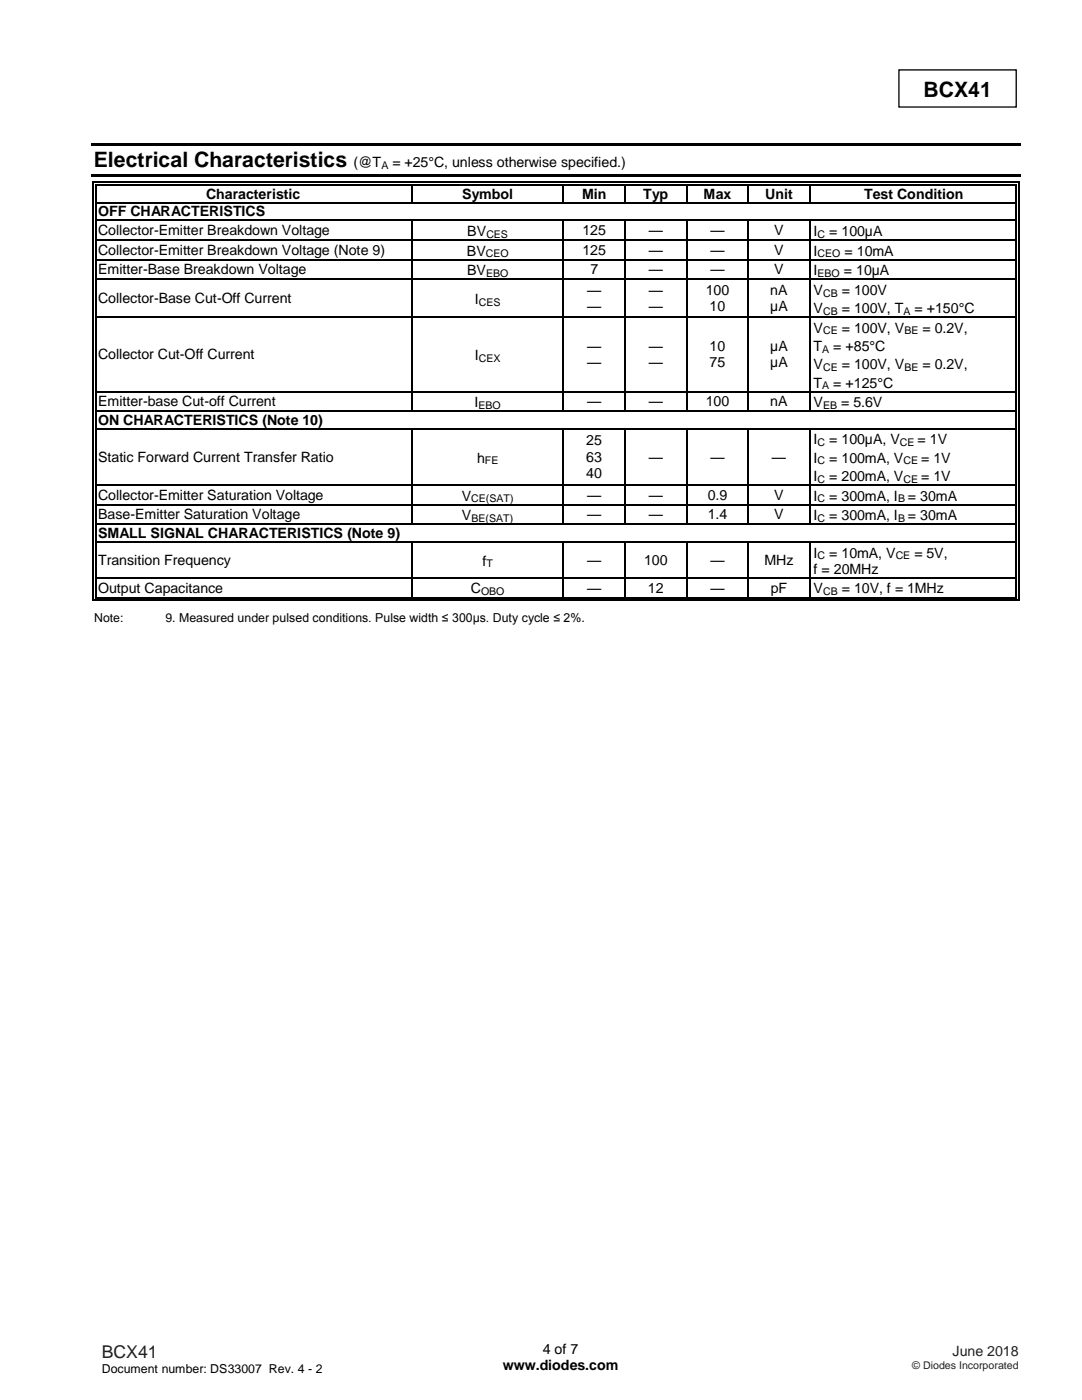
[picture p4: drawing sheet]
<svg xmlns="http://www.w3.org/2000/svg" width="216mm" height="279mm" viewBox="0 0 216 279" stroke-linecap="round" stroke-linejoin="round" font-family="sans-serif">
<defs><g id="words">
<g font-size="4.2">
<text x="184.3" y="19.3">BCX41</text>
<text x="18.7" y="33.4">Electrical Characteristics</text>
</g>
<text font-size="3.5" fill="#231f20" x="20.3" y="270.9">BCX41</text>
<g font-size="2.8">
<text x="70.5" y="33.4">(@T</text>
<text x="78.3" y="33.4">= +25°C, unless otherwise specified.)</text>
<text x="41.1" y="39.6">Characteristic</text>
<text x="92.2" y="39.6">Symbol</text>
<text x="116.1" y="39.6">Min</text>
<text x="128.3" y="39.6">Typ</text>
<text x="140.4" y="39.6">Max</text>
<text x="152.7" y="39.6">Unit</text>
<text x="172.5" y="39.6">Test Condition</text>
<text x="19.6" y="43.1">OFF CHARACTERISTICS</text>
<text x="19.6" y="46.9">Collector-Emitter Breakdown Voltage</text>
<text x="93.2" y="47.1">BV</text>
<text x="116.2" y="46.9">125</text>
<text x="129.4" y="46.9">—</text>
<text x="141.8" y="46.9">—</text>
<text x="154.5" y="46.9">V</text>
<text x="162.3" y="47.1">I</text>
<text x="165.5" y="47.1">= 100µA</text>
<text x="19.6" y="50.8">Collector-Emitter Breakdown Voltage (Note 9)</text>
<text x="93.2" y="51">BV</text>
<text x="116.2" y="50.8">125</text>
<text x="129.4" y="50.8">—</text>
<text x="141.8" y="50.8">—</text>
<text x="154.5" y="50.8">V</text>
<text x="162.3" y="51">I</text>
<text x="168.5" y="51">= 10mA</text>
<text x="19.6" y="54.7">Emitter-Base Breakdown Voltage</text>
<text x="93.2" y="54.9">BV</text>
<text x="117.2" y="58.9">—</text>
<text x="117.8" y="54.7">7</text>
<text x="129.4" y="54.7">—</text>
<text x="129.4" y="58.9">—</text>
<text x="140.8" y="58.9">100</text>
<text x="141.8" y="54.7">—</text>
<text x="153.7" y="58.9">nA</text>
<text x="154.5" y="54.7">V</text>
<text x="162.3" y="54.9">I</text>
<text x="162.3" y="58.9">V</text>
<text x="168" y="58.9">= 100V</text>
<text x="168.4" y="54.9">= 10µA</text>
<text x="19.6" y="60.5">Collector-Base Cut-Off Current</text>
<text x="94.8" y="60.7">I</text>
<text x="117.2" y="62.1">—</text>
<text x="129.4" y="62.1">—</text>
<text x="141.6" y="62.1">10</text>
<text x="153.7" y="62.1">µA</text>
<text x="162.3" y="62.5">V</text>
<text x="168" y="62.5">= 100V, T</text>
<text x="182.5" y="62.5">= +150°C</text>
<text x="19.6" y="71.7">Collector Cut-Off Current</text>
<text x="94.8" y="71.9">I</text>
<text x="117.2" y="70.1">—</text>
<text x="129.4" y="70.1">—</text>
<text x="141.6" y="70.1">10</text>
<text x="153.7" y="70.1">µA</text>
<text x="162.3" y="66.4">V</text>
<text x="162.3" y="70">T</text>
<text x="166.3" y="70">= +85°C</text>
<text x="168" y="66.4">= 100V, V</text>
<text x="184.1" y="66.4">= 0.2V,</text>
<text x="117.2" y="73.3">—</text>
<text x="129.4" y="73.3">—</text>
<text x="141.6" y="73.3">75</text>
<text x="153.7" y="73.3">µA</text>
<text x="162.3" y="73.7">V</text>
<text x="162.3" y="77.4">T</text>
<text x="166.3" y="77.4">= +125°C</text>
<text x="168" y="73.7">= 100V, V</text>
<text x="184.1" y="73.7">= 0.2V,</text>
<text x="19.6" y="81.1">Emitter-base Cut-off Current</text>
<text x="94.7" y="81.2">I</text>
<text x="117.2" y="81.1">—</text>
<text x="129.4" y="81.1">—</text>
<text x="140.8" y="81.1">100</text>
<text x="153.7" y="81.1">nA</text>
<text x="162.3" y="81.2">V</text>
<text x="167.8" y="81.2">= 5.6V</text>
<text x="19.6" y="84.8">ON CHARACTERISTICS (Note 10)</text>
<text x="117" y="88.9">25</text>
<text x="162.3" y="88.7">I</text>
<text x="165.5" y="88.7">= 100µA, V</text>
<text x="183.1" y="88.7">= 1V</text>
<text x="19.6" y="92.2">Static Forward Current Transfer Ratio</text>
<text x="95.2" y="92.3">h</text>
<text x="117" y="92.2">63</text>
<text x="117" y="95.4">40</text>
<text x="129.4" y="92.2">—</text>
<text x="141.8" y="92.2">—</text>
<text x="154" y="92.2">—</text>
<text x="162.3" y="92.3">I</text>
<text x="162.3" y="96">I</text>
<text x="165.5" y="92.3">= 100mA, V</text>
<text x="165.5" y="96">= 200mA, V</text>
<text x="183.8" y="92.3">= 1V</text>
<text x="183.8" y="96">= 1V</text>
<text x="19.6" y="99.8">Collector-Emitter Saturation Voltage</text>
<text x="92.1" y="99.9">V</text>
<text x="117.2" y="99.8">—</text>
<text x="129.4" y="99.8">—</text>
<text x="141.2" y="99.8">0.9</text>
<text x="154.5" y="99.8">V</text>
<text x="162.3" y="99.9">I</text>
<text x="165.5" y="99.9">= 300mA, I</text>
<text x="181.2" y="99.9">= 30mA</text>
<text x="19.6" y="103.6">Base-Emitter Saturation Voltage</text>
<text x="19.6" y="107.3">SMALL SIGNAL CHARACTERISTICS (Note 9)</text>
<text x="92.2" y="103.8">V</text>
<text x="117.2" y="103.6">—</text>
<text x="129.4" y="103.6">—</text>
<text x="141.2" y="103.6">1.4</text>
<text x="154.5" y="103.6">V</text>
<text x="162.3" y="103.8">I</text>
<text x="165.5" y="103.8">= 300mA, I</text>
<text x="181.2" y="103.8">= 30mA</text>
<text x="19.6" y="112.7">Transition Frequency</text>
<text x="96.3" y="112.9">f</text>
<text x="117.2" y="112.7">—</text>
<text x="128.5" y="112.7">100</text>
<text x="141.8" y="112.7">—</text>
<text x="152.6" y="112.7">MHz</text>
<text x="162.3" y="111.3">I</text>
<text x="165.5" y="111.3">= 10mA, V</text>
<text x="182.4" y="111.3">= 5V,</text>
<text x="19.6" y="118.3">Output Capacitance</text>
<text x="94" y="118.4">C</text>
<text x="117.2" y="118.3">—</text>
<text x="129.3" y="118.3">12</text>
<text x="141.8" y="118.3">—</text>
<text x="153.8" y="118.3">pF</text>
<text x="162.3" y="114.5">f = 20MHz</text>
<text x="162.3" y="118.4">V</text>
<text x="168" y="118.4">= 10V, f = 1MHz</text>
<text x="100.3" y="273.5">www.diodes.com</text>
<text x="108.3" y="270.2">4 of 7</text>
</g>
<text font-size="2.8" fill="#231f20" x="190.1" y="270.6">June 2018</text>
<g font-size="2.5">
<text x="18.8" y="124.2">Note:</text>
<text x="33" y="124.2">9. Measured under pulsed conditions. Pulse width ≤ 300µs. Duty cycle ≤ 2%.</text>
<text x="20.3" y="274">Document number: DS33007 Rev. 4 - 2</text>
</g>
<g font-size="2.1">
<text x="76.1" y="33.7">A</text>
<text x="97" y="47.4">CES</text>
<text x="163.1" y="47.4">C</text>
<text x="97" y="51.4">CEO</text>
<text x="163.1" y="51.4">CEO</text>
<text x="97" y="55.3">EBO</text>
<text x="163.1" y="55.3">EBO</text>
<text x="164.2" y="59.2">CB</text>
<text x="95.6" y="61">CES</text>
<text x="164.2" y="62.8">CB</text>
<text x="180.3" y="62.8">A</text>
<text x="164.1" y="70.4">A</text>
<text x="164.2" y="66.7">CE</text>
<text x="180.5" y="66.7">BE</text>
<text x="95.6" y="72.2">CEX</text>
<text x="164.1" y="77.7">A</text>
<text x="164.2" y="74">CE</text>
<text x="180.5" y="74">BE</text>
<text x="95.5" y="81.6">EBO</text>
<text x="164.2" y="81.6">EB</text>
<text x="163.1" y="89">C</text>
<text x="179.6" y="89">CE</text>
<text x="96.7" y="92.7">FE</text>
<text x="163.1" y="92.7">C</text>
<text x="180.3" y="92.7">CE</text>
<text x="94" y="100.3">CE(SAT)</text>
<text x="163.1" y="96.3">C</text>
<text x="163.1" y="100.3">C</text>
<text x="179.2" y="100.3">B</text>
<text x="180.3" y="96.3">CE</text>
<text x="94.1" y="104.2">BE(SAT)</text>
<text x="163.1" y="104.2">C</text>
<text x="179.2" y="104.2">B</text>
<text x="97.1" y="113.2">T</text>
<text x="163.1" y="111.6">C</text>
<text x="178.7" y="111.6">CE</text>
<text x="96" y="118.8">OBO</text>
<text x="164.2" y="118.8">CB</text>
</g>
<text font-size="2.1" fill="#231f20" x="182" y="273.2">© Diodes Incorporated</text>
</g></defs>
<path d="M179.4 14h23.4v7.4h-23.4z" fill="none" stroke="#000" stroke-width=".26"/>
<g fill="#000">
<path d="M18.2 28.6h185.5v.5h-185.5z" fill-rule="evenodd"/>
<path d="M18.2 34.7h185.5v.5h-185.5z" fill-rule="evenodd"/>
<path d="M18.5 36.3h.2v.8h-.2z" fill-rule="evenodd"/>
<path d="M18.5 36.3h.7v.2h-.7z" fill-rule="evenodd"/>
<path d="M19 36.8h.2v.3h-.2z" fill-rule="evenodd"/>
<path d="M19 36.8h.2v.2h-.2z" fill-rule="evenodd"/>
<path d="M82.1 37l.3 .1z" fill-rule="evenodd"/>
<path d="M82.1 36.3h.8v.2h-.8z" fill-rule="evenodd"/>
<path d="M82.1 36.8h.8v.2h-.8z" fill-rule="evenodd"/>
<path d="M112.3 37l.2 .1z" fill-rule="evenodd"/>
<path d="M112.3 36.3h.7v.2h-.7z" fill-rule="evenodd"/>
<path d="M112.3 36.8h.7v.2h-.7z" fill-rule="evenodd"/>
<path d="M124.6 37l.2 .1z" fill-rule="evenodd"/>
<path d="M124.6 36.3h.7v.2h-.7z" fill-rule="evenodd"/>
<path d="M124.6 36.8h.7v.2h-.7z" fill-rule="evenodd"/>
<path d="M136.9 37l.2 .1z" fill-rule="evenodd"/>
<path d="M136.9 36.3h.8v.2h-.8z" fill-rule="evenodd"/>
<path d="M136.9 36.8h.8v.2h-.8z" fill-rule="evenodd"/>
<path d="M149.2 37l.3 .1z" fill-rule="evenodd"/>
<path d="M149.2 36.3h.8v.2h-.8z" fill-rule="evenodd"/>
<path d="M149.2 36.8h.8v.2h-.8z" fill-rule="evenodd"/>
<path d="M161.5 37l.3 .1z" fill-rule="evenodd"/>
<path d="M161.5 36.3h.8v.2h-.8z" fill-rule="evenodd"/>
<path d="M161.5 36.8h.8v.2h-.8z" fill-rule="evenodd"/>
<path d="M202.6 36.3h.8v.2h-.8z" fill-rule="evenodd"/>
<path d="M202.6 36.8h.3v.3h-.3z" fill-rule="evenodd"/>
<path d="M202.6 36.8h.3v.2h-.3z" fill-rule="evenodd"/>
<path d="M203.2 36.3h.2v.8h-.2z" fill-rule="evenodd"/>
<path d="M18.5 40.4h.2v.2h-.2z" fill-rule="evenodd"/>
<path d="M18.5 43.9h.2v.2h-.2z" fill-rule="evenodd"/>
<path d="M18.5 47.8h.2v.2h-.2z" fill-rule="evenodd"/>
<path d="M18.5 51.7h.2v.3h-.2z" fill-rule="evenodd"/>
<path d="M18.5 55.6h.2v.2h-.2z" fill-rule="evenodd"/>
<path d="M19 40.4h.2v.2h-.2z" fill-rule="evenodd"/>
<path d="M19 43.9h.2v.2h-.2z" fill-rule="evenodd"/>
<path d="M19 47.8h.2v.2h-.2z" fill-rule="evenodd"/>
<path d="M19 51.7h.2v.3h-.2z" fill-rule="evenodd"/>
<path d="M19 55.6h.2v.2h-.2z" fill-rule="evenodd"/>
<path d="M82.1 40.4h.3v.2h-.3z" fill-rule="evenodd"/>
<path d="M82.1 43.9h.3v.2h-.3z" fill-rule="evenodd"/>
<path d="M82.1 47.8h.3v.2h-.3z" fill-rule="evenodd"/>
<path d="M82.1 51.7h.3v.3h-.3z" fill-rule="evenodd"/>
<path d="M82.1 55.6h.3v.2h-.3z" fill-rule="evenodd"/>
<path d="M112.3 40.4h.2v.2h-.2z" fill-rule="evenodd"/>
<path d="M112.3 43.9h.2v.2h-.2z" fill-rule="evenodd"/>
<path d="M112.3 47.8h.2v.2h-.2z" fill-rule="evenodd"/>
<path d="M112.3 51.7h.2v.3h-.2z" fill-rule="evenodd"/>
<path d="M112.3 55.6h.2v.2h-.2z" fill-rule="evenodd"/>
<path d="M124.6 40.4h.2v.2h-.2z" fill-rule="evenodd"/>
<path d="M124.6 43.9h.2v.2h-.2z" fill-rule="evenodd"/>
<path d="M124.6 47.8h.2v.2h-.2z" fill-rule="evenodd"/>
<path d="M124.6 51.7h.2v.3h-.2z" fill-rule="evenodd"/>
<path d="M124.6 55.6h.2v.2h-.2z" fill-rule="evenodd"/>
<path d="M136.9 40.4h.2v.2h-.2z" fill-rule="evenodd"/>
<path d="M136.9 43.9h.2v.2h-.2z" fill-rule="evenodd"/>
<path d="M136.9 47.8h.2v.2h-.2z" fill-rule="evenodd"/>
<path d="M136.9 51.7h.2v.3h-.2z" fill-rule="evenodd"/>
<path d="M136.9 55.6h.2v.2h-.2z" fill-rule="evenodd"/>
<path d="M149.2 40.4h.3v.2h-.3z" fill-rule="evenodd"/>
<path d="M149.2 43.9h.3v.2h-.3z" fill-rule="evenodd"/>
<path d="M149.2 47.8h.3v.2h-.3z" fill-rule="evenodd"/>
<path d="M149.2 51.7h.3v.3h-.3z" fill-rule="evenodd"/>
<path d="M149.2 55.6h.3v.2h-.3z" fill-rule="evenodd"/>
<path d="M161.5 40.4h.3v.2h-.3z" fill-rule="evenodd"/>
<path d="M161.5 43.9h.3v.2h-.3z" fill-rule="evenodd"/>
<path d="M161.5 47.8h.3v.2h-.3z" fill-rule="evenodd"/>
<path d="M161.5 51.7h.3v.3h-.3z" fill-rule="evenodd"/>
<path d="M161.5 55.6h.3v.2h-.3z" fill-rule="evenodd"/>
<path d="M202.6 40.4h.3v.2h-.3z" fill-rule="evenodd"/>
<path d="M202.6 43.9h.3v.2h-.3z" fill-rule="evenodd"/>
<path d="M202.6 47.8h.3v.2h-.3z" fill-rule="evenodd"/>
<path d="M202.6 51.7h.3v.3h-.3z" fill-rule="evenodd"/>
<path d="M202.6 55.6h.3v.2h-.3z" fill-rule="evenodd"/>
<path d="M203.2 40.4h.2v.2h-.2z" fill-rule="evenodd"/>
<path d="M203.2 43.9h.2v.2h-.2z" fill-rule="evenodd"/>
<path d="M203.2 47.8h.2v.2h-.2z" fill-rule="evenodd"/>
<path d="M203.2 51.7h.2v.3h-.2z" fill-rule="evenodd"/>
<path d="M203.2 55.6h.2v.2h-.2z" fill-rule="evenodd"/>
<path d="M18.5 63.2h.2v.2h-.2z" fill-rule="evenodd"/>
<path d="M18.5 78h.2v.3h-.2z" fill-rule="evenodd"/>
<path d="M19 63.2h.2v.2h-.2z" fill-rule="evenodd"/>
<path d="M19 78h.2v.3h-.2z" fill-rule="evenodd"/>
<path d="M82.1 63.2h.3v.2h-.3z" fill-rule="evenodd"/>
<path d="M82.1 78h.3v.3h-.3z" fill-rule="evenodd"/>
<path d="M112.3 63.2h.2v.2h-.2z" fill-rule="evenodd"/>
<path d="M112.3 78h.2v.3h-.2z" fill-rule="evenodd"/>
<path d="M124.6 63.2h.2v.2h-.2z" fill-rule="evenodd"/>
<path d="M124.6 78h.2v.3h-.2z" fill-rule="evenodd"/>
<path d="M136.9 63.2h.2v.2h-.2z" fill-rule="evenodd"/>
<path d="M136.9 78h.2v.3h-.2z" fill-rule="evenodd"/>
<path d="M149.2 63.2h.3v.2h-.3z" fill-rule="evenodd"/>
<path d="M149.2 78h.3v.3h-.3z" fill-rule="evenodd"/>
<path d="M161.5 63.2h.3v.2h-.3z" fill-rule="evenodd"/>
<path d="M161.5 78h.3v.3h-.3z" fill-rule="evenodd"/>
<path d="M202.6 63.2h.3v.2h-.3z" fill-rule="evenodd"/>
<path d="M202.6 78h.3v.3h-.3z" fill-rule="evenodd"/>
<path d="M203.2 63.2h.2v.2h-.2z" fill-rule="evenodd"/>
<path d="M203.2 78h.2v.3h-.2z" fill-rule="evenodd"/>
<path d="M18.5 82h.2v.2h-.2z" fill-rule="evenodd"/>
<path d="M18.5 85.5h.2v.2h-.2z" fill-rule="evenodd"/>
<path d="M18.5 96.7h.2v.3h-.2z" fill-rule="evenodd"/>
<path d="M19 82h.2v.2h-.2z" fill-rule="evenodd"/>
<path d="M19 85.5h.2v.2h-.2z" fill-rule="evenodd"/>
<path d="M19 96.7h.2v.3h-.2z" fill-rule="evenodd"/>
<path d="M82.1 82h.3v.2h-.3z" fill-rule="evenodd"/>
<path d="M82.1 85.5h.3v.2h-.3z" fill-rule="evenodd"/>
<path d="M82.1 96.7h.3v.3h-.3z" fill-rule="evenodd"/>
<path d="M112.3 82h.2v.2h-.2z" fill-rule="evenodd"/>
<path d="M112.3 85.5h.2v.2h-.2z" fill-rule="evenodd"/>
<path d="M112.3 96.7h.2v.3h-.2z" fill-rule="evenodd"/>
<path d="M124.6 82h.2v.2h-.2z" fill-rule="evenodd"/>
<path d="M124.6 85.5h.2v.2h-.2z" fill-rule="evenodd"/>
<path d="M124.6 96.7h.2v.3h-.2z" fill-rule="evenodd"/>
<path d="M136.9 82h.2v.2h-.2z" fill-rule="evenodd"/>
<path d="M136.9 85.5h.2v.2h-.2z" fill-rule="evenodd"/>
<path d="M136.9 96.7h.2v.3h-.2z" fill-rule="evenodd"/>
<path d="M149.2 82h.3v.2h-.3z" fill-rule="evenodd"/>
<path d="M149.2 85.5h.3v.2h-.3z" fill-rule="evenodd"/>
<path d="M149.2 96.7h.3v.3h-.3z" fill-rule="evenodd"/>
<path d="M161.5 82h.3v.2h-.3z" fill-rule="evenodd"/>
<path d="M161.5 85.5h.3v.2h-.3z" fill-rule="evenodd"/>
<path d="M161.5 96.7h.3v.3h-.3z" fill-rule="evenodd"/>
<path d="M202.6 82h.3v.2h-.3z" fill-rule="evenodd"/>
<path d="M202.6 85.5h.3v.2h-.3z" fill-rule="evenodd"/>
<path d="M202.6 96.7h.3v.3h-.3z" fill-rule="evenodd"/>
<path d="M203.2 82h.2v.2h-.2z" fill-rule="evenodd"/>
<path d="M203.2 85.5h.2v.2h-.2z" fill-rule="evenodd"/>
<path d="M203.2 96.7h.2v.3h-.2z" fill-rule="evenodd"/>
<path d="M18.5 100.6h.2v.3h-.2z" fill-rule="evenodd"/>
<path d="M18.5 104.5h.2v.3h-.2z" fill-rule="evenodd"/>
<path d="M18.5 108h.2v.3h-.2z" fill-rule="evenodd"/>
<path d="M18.5 115.2h.2v.3h-.2z" fill-rule="evenodd"/>
<path d="M18.5 119.1h.2v.8h-.2z" fill-rule="evenodd"/>
<path d="M18.5 119.7h.7v.2h-.7z" fill-rule="evenodd"/>
<path d="M19 100.6h.2v.3h-.2z" fill-rule="evenodd"/>
<path d="M19 104.5h.2v.3h-.2z" fill-rule="evenodd"/>
<path d="M19 108h.2v.3h-.2z" fill-rule="evenodd"/>
<path d="M19 115.2h.2v.3h-.2z" fill-rule="evenodd"/>
<path d="M19 119.1h.2v.3h-.2z" fill-rule="evenodd"/>
<path d="M19 119.1h.2v.3h-.2z" fill-rule="evenodd"/>
<path d="M82.1 100.6h.3v.3h-.3z" fill-rule="evenodd"/>
<path d="M82.1 104.5h.3v.3h-.3z" fill-rule="evenodd"/>
<path d="M82.1 108h.3v.3h-.3z" fill-rule="evenodd"/>
<path d="M82.1 115.2h.3v.3h-.3z" fill-rule="evenodd"/>
<path d="M82.1 119.1h.8v.3h-.8z" fill-rule="evenodd"/>
<path d="M82.1 119.7h.8v.2h-.8z" fill-rule="evenodd"/>
<path d="M112.3 100.6h.2v.3h-.2z" fill-rule="evenodd"/>
<path d="M112.3 104.5h.2v.3h-.2z" fill-rule="evenodd"/>
<path d="M112.3 108h.2v.3h-.2z" fill-rule="evenodd"/>
<path d="M112.3 115.2h.2v.3h-.2z" fill-rule="evenodd"/>
<path d="M112.3 119.1h.7v.3h-.7z" fill-rule="evenodd"/>
<path d="M112.3 119.7h.7v.2h-.7z" fill-rule="evenodd"/>
<path d="M124.6 100.6h.2v.3h-.2z" fill-rule="evenodd"/>
<path d="M124.6 104.5h.2v.3h-.2z" fill-rule="evenodd"/>
<path d="M124.6 108h.2v.3h-.2z" fill-rule="evenodd"/>
<path d="M124.6 115.2h.2v.3h-.2z" fill-rule="evenodd"/>
<path d="M124.6 119.1h.7v.3h-.7z" fill-rule="evenodd"/>
<path d="M124.6 119.7h.7v.2h-.7z" fill-rule="evenodd"/>
<path d="M136.9 100.6h.2v.3h-.2z" fill-rule="evenodd"/>
<path d="M136.9 104.5h.2v.3h-.2z" fill-rule="evenodd"/>
<path d="M136.9 108h.2v.3h-.2z" fill-rule="evenodd"/>
<path d="M136.9 115.2h.2v.3h-.2z" fill-rule="evenodd"/>
<path d="M136.9 119.1h.8v.3h-.8z" fill-rule="evenodd"/>
<path d="M136.9 119.7h.8v.2h-.8z" fill-rule="evenodd"/>
<path d="M149.2 100.6h.3v.3h-.3z" fill-rule="evenodd"/>
<path d="M149.2 104.5h.3v.3h-.3z" fill-rule="evenodd"/>
<path d="M149.2 108h.3v.3h-.3z" fill-rule="evenodd"/>
<path d="M149.2 115.2h.3v.3h-.3z" fill-rule="evenodd"/>
<path d="M149.2 119.1h.8v.3h-.8z" fill-rule="evenodd"/>
<path d="M149.2 119.7h.8v.2h-.8z" fill-rule="evenodd"/>
<path d="M161.5 100.6h.3v.3h-.3z" fill-rule="evenodd"/>
<path d="M161.5 104.5h.3v.3h-.3z" fill-rule="evenodd"/>
<path d="M161.5 108h.3v.3h-.3z" fill-rule="evenodd"/>
<path d="M161.5 115.2h.3v.3h-.3z" fill-rule="evenodd"/>
<path d="M161.5 119.1h.8v.3h-.8z" fill-rule="evenodd"/>
<path d="M161.5 119.7h.8v.2h-.8z" fill-rule="evenodd"/>
<path d="M202.6 100.6h.3v.3h-.3z" fill-rule="evenodd"/>
<path d="M202.6 104.5h.3v.3h-.3z" fill-rule="evenodd"/>
<path d="M202.6 108h.3v.3h-.3z" fill-rule="evenodd"/>
<path d="M202.6 115.2h.3v.3h-.3z" fill-rule="evenodd"/>
<path d="M202.6 119.7h.8v.2h-.8z" fill-rule="evenodd"/>
<path d="M202.6 119.1h.3v.3h-.3z" fill-rule="evenodd"/>
<path d="M202.6 119.1h.3v.3h-.3z" fill-rule="evenodd"/>
<path d="M203.2 100.6h.2v.3h-.2z" fill-rule="evenodd"/>
<path d="M203.2 104.5h.2v.3h-.2z" fill-rule="evenodd"/>
<path d="M203.2 108h.2v.3h-.2z" fill-rule="evenodd"/>
<path d="M203.2 115.2h.2v.3h-.2z" fill-rule="evenodd"/>
<path d="M203.2 119.1h.2v.8h-.2z" fill-rule="evenodd"/>
</g>
<g fill="none" stroke="#000" stroke-width=".25">
<path d="M18.6 37.1v3.3M19.1 37.1v3.3M19.2 36.4h62.9M19.2 36.9h62.9M82.3 37.1v3.3M82.9 36.4h29.4M82.9 36.9h29.4M112.4 37.1v3.3M113 36.4h11.6M113 36.9h11.6M124.7 37.1v3.3M125.3 36.4h11.6"/>
<path d="M125.3 36.9h11.6M137 37.1v3.3M137.7 36.4h11.5M137.7 36.9h11.5M149.3 37.1v3.3M150 36.4h11.5M150 36.9h11.5M161.7 37.1v3.3M162.3 36.4h40.3M162.3 36.9h40.3M202.8 37.1v3.3M203.3 37.1v3.3"/>
<path d="M18.6 40.6v3.3M18.6 44.1v3.7M18.6 48v3.7M18.6 52v3.6M18.6 55.8v7.4M19.1 40.6v3.3M19.1 44.1v3.7M19.1 48v3.7M19.1 52v3.6M19.1 55.8v7.4M19.2 40.5h62.9M19.2 44h62.9"/>
<path d="M19.2 47.9h62.9M19.2 51.8h62.9M19.2 55.7h62.9M82.3 44.1v3.7M82.3 48v3.7M82.3 52v3.6M82.3 55.8v7.4M82.4 40.5h29.9M82.4 44h29.9M82.4 47.9h29.9M82.4 51.8h29.9M82.4 55.7h29.9"/>
<path d="M112.4 44.1v3.7M112.4 48v3.7M112.4 52v3.6M112.4 55.8v7.4M112.5 40.5h12.1M112.5 44h12.1M112.5 47.9h12.1M112.5 51.8h12.1M112.5 55.7h12.1M124.7 44.1v3.7M124.7 48v3.7M124.7 52v3.6"/>
<path d="M124.7 55.8v7.4M124.8 40.5h12.1M124.8 44h12.1M124.8 47.9h12.1M124.8 51.8h12.1M124.8 55.7h12.1M137 44.1v3.7M137 48v3.7M137 52v3.6M137 55.8v7.4M137.1 40.5h12.1M137.1 44h12.1"/>
<path d="M137.1 47.9h12.1M137.1 51.8h12.1M137.1 55.7h12.1M149.3 44.1v3.7M149.3 48v3.7M149.3 52v3.6M149.3 55.8v7.4M149.5 40.5h12M149.5 44h12M149.5 47.9h12M149.5 51.8h12M149.5 55.7h12"/>
<path d="M161.7 44.1v3.7M161.7 48v3.7M161.7 52v3.6M161.7 55.8v7.4M161.8 40.5h40.8M161.8 44h40.8M161.8 47.9h40.8M161.8 51.8h40.8M161.8 55.7h40.8M202.8 40.6v3.3M202.8 44.1v3.7M202.8 48v3.7"/>
<path d="M202.8 52v3.6M202.8 55.8v7.4M203.3 40.6v3.3M203.3 44.1v3.7M203.3 48v3.7M203.3 52v3.6M203.3 55.8v7.4M18.6 63.4v14.6M18.6 78.3v3.7M19.1 63.4v14.6M19.1 78.3v3.7M19.2 63.3h62.9"/>
<path d="M19.2 78.2h62.9M82.3 63.4v14.6M82.3 78.3v3.7M82.4 63.3h29.9M82.4 78.2h29.9M112.4 63.4v14.6M112.4 78.3v3.7M112.5 63.3h12.1M112.5 78.2h12.1M124.7 63.4v14.6M124.7 78.3v3.7M124.8 63.3h12.1"/>
<path d="M124.8 78.2h12.1M137 63.4v14.6M137 78.3v3.7M137.1 63.3h12.1M137.1 78.2h12.1M149.3 63.4v14.6M149.3 78.3v3.7M149.5 63.3h12M149.5 78.2h12M161.7 63.4v14.6M161.7 78.3v3.7M161.8 63.3h40.8"/>
<path d="M161.8 78.2h40.8M202.8 63.4v14.6M202.8 78.3v3.7M203.3 63.4v14.6M203.3 78.3v3.7M18.6 82.2v3.3M18.6 85.7v11M18.6 97v3.6M19.1 82.2v3.3M19.1 85.7v11M19.1 97v3.6M19.2 82.1h62.9"/>
<path d="M19.2 85.6h62.9M19.2 96.8h62.9M82.3 85.7v11M82.3 97v3.6M82.4 82.1h29.9M82.4 85.6h29.9M82.4 96.8h29.9M112.4 85.7v11M112.4 97v3.6M112.5 82.1h12.1M112.5 85.6h12.1M112.5 96.8h12.1"/>
<path d="M124.7 85.7v11M124.7 97v3.6M124.8 82.1h12.1M124.8 85.6h12.1M124.8 96.8h12.1M137 85.7v11M137 97v3.6M137.1 82.1h12.1M137.1 85.6h12.1M137.1 96.8h12.1M149.3 85.7v11M149.3 97v3.6"/>
<path d="M149.5 82.1h12M149.5 85.6h12M149.5 96.8h12M161.7 85.7v11M161.7 97v3.6M161.8 82.1h40.8M161.8 85.6h40.8M161.8 96.8h40.8M202.8 82.2v3.3M202.8 85.7v11M202.8 97v3.6M203.3 82.2v3.3"/>
<path d="M203.3 85.7v11M203.3 97v3.6M18.6 100.9v3.6M18.6 104.8v3.2M18.6 108.3v6.9M18.6 115.5v3.6M19.1 100.9v3.6M19.1 104.8v3.2M19.1 108.3v6.9M19.1 115.5v3.6M19.2 100.7h62.9M19.2 104.7h62.9"/>
<path d="M19.2 108.1h62.9M19.2 115.3h62.9M19.2 119.8h62.9M19.2 119.3h62.9M82.3 100.9v3.6M82.3 108.3v6.9M82.3 115.5v3.6M82.4 100.7h29.9M82.4 104.7h29.9M82.4 108.1h29.9M82.4 115.3h29.9M82.9 119.8h29.4"/>
<path d="M82.9 119.3h29.4M112.4 100.9v3.6M112.4 108.3v6.9M112.4 115.5v3.6M112.5 100.7h12.1M112.5 104.7h12.1M112.5 108.1h12.1M112.5 115.3h12.1M113 119.8h11.6M113 119.3h11.6M124.7 100.9v3.6M124.7 108.3v6.9"/>
<path d="M124.7 115.5v3.6M124.8 100.7h12.1M124.8 104.7h12.1M124.8 108.1h12.1M124.8 115.3h12.1M125.3 119.8h11.6M125.3 119.3h11.6M137 100.9v3.6M137 108.3v6.9M137 115.5v3.6M137.1 100.7h12.1M137.1 104.7h12.1"/>
<path d="M137.1 108.1h12.1M137.1 115.3h12.1M137.7 119.8h11.5M137.7 119.3h11.5M149.3 100.9v3.6M149.3 108.3v6.9M149.3 115.5v3.6M149.5 100.7h12M149.5 104.7h12M149.5 108.1h12M149.5 115.3h12M150 119.8h11.5"/>
<path d="M150 119.3h11.5M161.7 100.9v3.6M161.7 108.3v6.9M161.7 115.5v3.6M161.8 100.7h40.8M161.8 104.7h40.8M161.8 108.1h40.8M161.8 115.3h40.8M162.3 119.8h40.3M162.3 119.3h40.3M202.8 100.9v3.6M202.8 104.8v3.2"/>
<path d="M202.8 108.3v6.9M202.8 115.5v3.6M203.3 100.9v3.6M203.3 104.8v3.2M203.3 108.3v6.9M203.3 115.5v3.6"/>
</g>
<use href="#words"/>
</svg>
